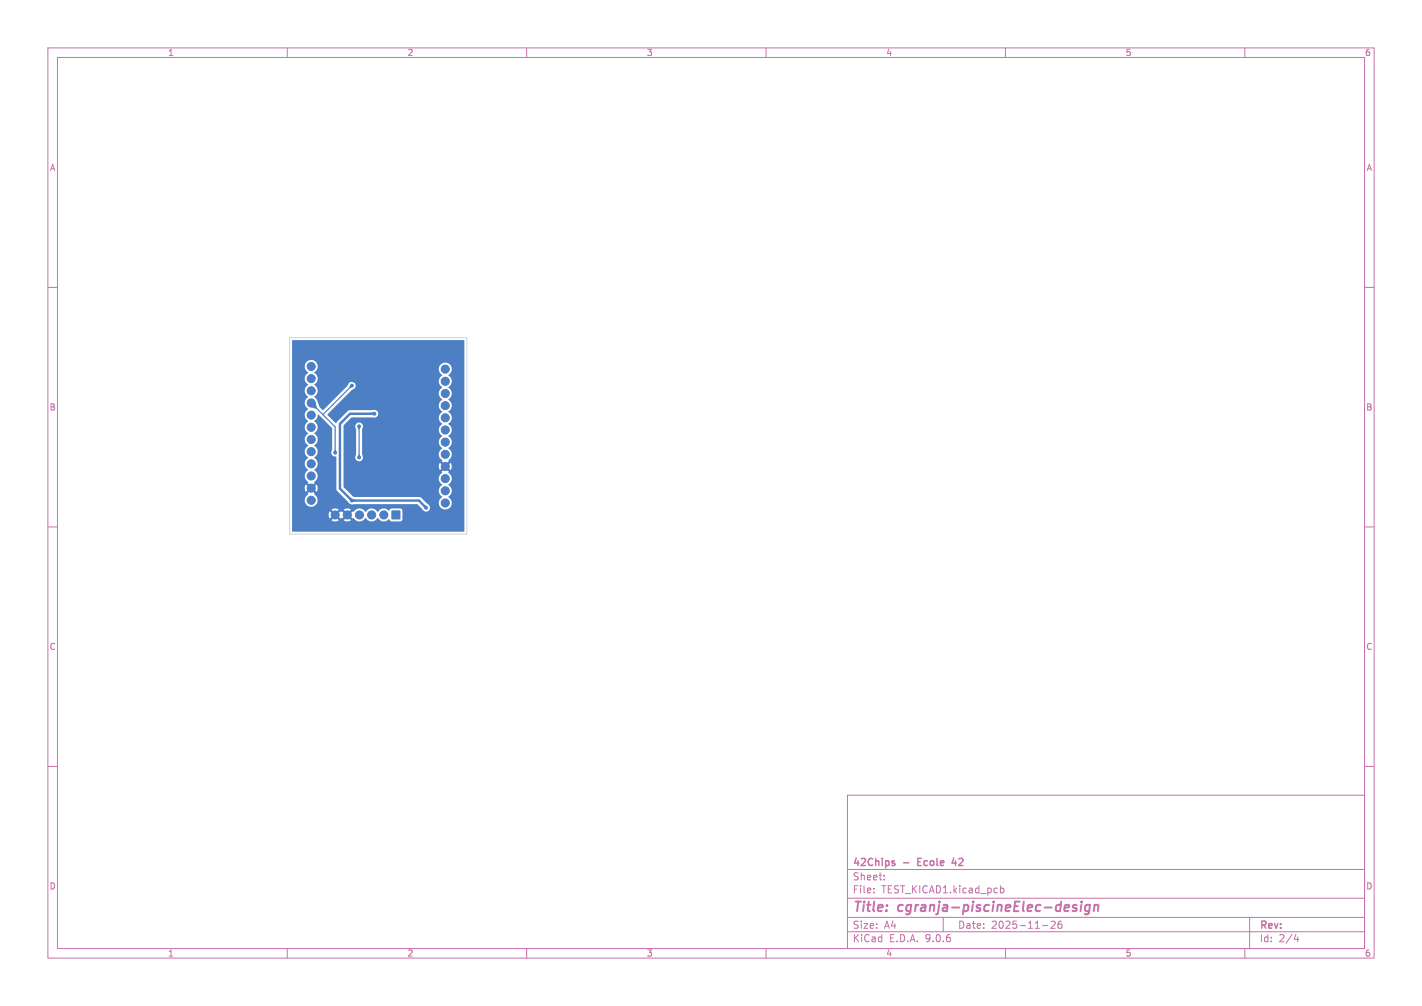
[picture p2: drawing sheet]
<svg xmlns="http://www.w3.org/2000/svg" width="297mm" height="210mm" viewBox="0 0 297 210" stroke-linecap="round" stroke-linejoin="round" font-family="sans-serif">
<defs><g id="words">
<g font-size="2.8" fill="#c872ab">
<text x="178" y="190.9">Title:</text>
<text x="187.7" y="190.9">cgranja-piscineElec-design</text>
</g>
<g font-size="2.1" fill="#c872ab">
<text x="178" y="184">Sheet:</text>
<text x="178" y="181.2">42Chips</text>
<text x="188.7" y="181.2">-</text>
<text x="192.3" y="181.2">Ecole</text>
<text x="200.2" y="181.2">42</text>
<text x="178" y="186.7">File:</text>
<text x="184.1" y="186.7">TEST_KICAD1.kicad_pcb</text>
<text x="178" y="196.9">KiCad</text>
<text x="178" y="194.1">Size:</text>
<text x="184.7" y="194.1">A4</text>
<text x="185.7" y="196.9">E.D.A.</text>
<text x="193.3" y="196.9">9.0.6</text>
<text x="200" y="194.1">Date:</text>
<text x="207" y="194.1">2025-11-26</text>
<text x="263" y="194.3">Rev:</text>
<text x="263" y="196.9">Id:</text>
<text x="267.1" y="196.9">2/4</text>
</g>
<g font-size="1.8" fill="#c872ab">
<text x="35" y="11.9">1</text>
<text x="85" y="11.9">2</text>
<text x="135" y="11.9">3</text>
<text x="185" y="11.9">4</text>
<text x="235" y="11.9">5</text>
<text x="285" y="11.9">6</text>
<text x="10.3" y="35.9">A</text>
<text x="285.4" y="35.9">A</text>
<text x="10.3" y="85.9">B</text>
<text x="285.3" y="85.9">B</text>
<text x="10.3" y="135.9">C</text>
<text x="285.3" y="135.9">C</text>
<text x="10.3" y="185.9">D</text>
<text x="285.3" y="185.9">D</text>
<text x="35" y="199.9">1</text>
<text x="85" y="199.9">2</text>
<text x="135" y="199.9">3</text>
<text x="185" y="199.9">4</text>
<text x="235" y="199.9">5</text>
<text x="285" y="199.9">6</text>
</g>
</g></defs>
<g fill="none" stroke="#c872ab" stroke-width=".21">
<path d="M10 10h277v190h-277zM12 12h273v186h-273zM60 10v2M110 10v2M160 10v2M210 10v2M260 10v2M10 60h2M285 60h2M10 110h2M285 110h2M10 160h2"/>
<path d="M177 166h108v32h-108zM285 160h2M60 198v2M110 198v2M160 198v2M177 194.5h108M177 191.5h108M177 187.5h108M177 181.5h108M182.5 186.3v.1M182.5 185.5v.1M184.7 183.6v.1"/>
<path d="M184.7 182.8v.1M197 191.5v3M209 184.9v1.5M209 185.5l.4-.1 .3 .3-.2 .6h-.5M210 198v2M217.7 193.2h1.2M220.3 192.4v.5l-.8 .9h.9M221.2 192.4a1.17 1.17 0 0 0-.1 1.3h.6l.1-.5-.3-.3h-.4l-.1 .3M260 198v2M261 191.5v6.5M270.7 195l-.4 1.1h.9M271 195.6v1"/>
</g>
<path d="M224.6 189.5l.3 .3-.2 .3M224.7 188.9l.2 .1M225.8 188.9l-.1 1.3M225.9 188.2v.2M227.6 189a.66 .66 0 0 0-.9 .3l-.1 .5 .1 .3h.8M227.7 188.9l-.2 1.6-.5 .4-.4-.1M228.6 189.1l.3-.2 .5 .1-.1 1.2M228.6 188.9l-.2 1.3" fill="none" stroke="#c872ab" stroke-width=".4"/>
<path d="M186.7 179.7l.1 .1M191.7 179.9h.5M192.4 179.2h-.7v1.5h.7M199.2 179.1l-.4 1.1h1M186.7 180.2l.2 .2-.2 .3" fill="none" stroke="#c872ab" stroke-width=".3"/>
<g fill="#4d7fc4" stroke="#4d7fc4" stroke-width=".21">
<path d="M81.9 106.7h1.6v1.7h-1.6z"/>
<circle cx="93" cy="77.1" r=".85"/>
<circle cx="93" cy="79.6" r=".85"/>
<circle cx="93" cy="82.1" r=".85"/>
<circle cx="93" cy="84.7" r=".85"/>
<circle cx="93" cy="87.2" r=".85"/>
<circle cx="93" cy="89.8" r=".85"/>
<circle cx="93" cy="92.3" r=".85"/>
<circle cx="93" cy="94.8" r=".85"/>
<circle cx="93" cy="97.4" r=".85"/>
<circle cx="93" cy="99.9" r=".85"/>
<circle cx="93" cy="102.5" r=".85"/>
<circle cx="93" cy="105" r=".85"/>
<circle cx="80.2" cy="107.5" r=".85"/>
<circle cx="77.6" cy="107.5" r=".85"/>
<circle cx="75.1" cy="107.5" r=".85"/>
<circle cx="72.5" cy="107.5" r=".85"/>
<circle cx="70" cy="107.5" r=".85"/>
<circle cx="65" cy="104.4" r=".85"/>
<circle cx="65" cy="101.9" r=".85"/>
<circle cx="65" cy="99.4" r=".85"/>
<circle cx="65" cy="96.8" r=".85"/>
<circle cx="65" cy="94.3" r=".85"/>
<circle cx="65" cy="91.7" r=".85"/>
<circle cx="65" cy="89.2" r=".85"/>
<circle cx="65" cy="86.7" r=".85"/>
<circle cx="65" cy="84.1" r=".85"/>
<circle cx="65" cy="81.6" r=".85"/>
<circle cx="65" cy="79" r=".85"/>
<circle cx="65" cy="76.5" r=".85"/>
<circle cx="74" cy="79.5" r=".3"/>
<circle cx="80.5" cy="92" r=".3"/>
<circle cx="73.5" cy="104.5" r=".3"/>
<circle cx="89" cy="106" r=".3"/>
<circle cx="78.2" cy="86.4" r=".3"/>
<circle cx="75" cy="95.5" r=".3"/>
<circle cx="75" cy="89" r=".3"/>
<circle cx="73.5" cy="80.5" r=".3"/>
<circle cx="70" cy="94.5" r=".3"/>
</g>
<path d="M78.2 86.4h-5.1l-2.1 2.1v13.5l2.5 2.5h14l1.5 1.5" fill="none" stroke="#4d7fc4" stroke-width=".5"/>
<path d="M65 84.1l5 5v5.4M73.5 80.5l-6.1 6.1M75 89v6.5" fill="none" stroke="#4d7fc4" stroke-width=".25"/>
<g fill="#4d7fc4">
<path d="M61 71.1h36v39.8h-36v-3.5h7.6l.3 .9 .6-.7 .4 .4-.7 .6a1.33 1.33 0 0 0 1.6 0l-.7-.6 .4-.4 .6 .7 .2-.2 .1 .2 .7-.7 .3 .4-.6 .6a1.33 1.33 0 0 0 1.5 0l-.6-.6 .3-.4 .7 .7 .2-.1a1.43 1.43 0 0 0 2.5-.1 1.48 1.48 0 0 0 2.5 0 1.52 1.52 0 0 0 2.4 .3l.5 .5 1.9-.1 .4-.4-.1-1.9-.2-.3h-2.1l-.4 .4a1.58 1.58 0 0 0-2.4 .3 1.48 1.48 0 0 0-2.6 0 1.48 1.48 0 0 0-2.5 0l-.1-.2-.7 .7-.3-.4 .5-.7a1.34 1.34 0 0 0-1.4 .1l.6 .6-.3 .4-.7-.7-.1 .2-.2-.2-.6 .7-.4-.4 .7-.6a1.33 1.33 0 0 0-1.6 0l.7 .6-.4 .4-.6-.7-.3 .7h-7.6v-31h2.6a1.7 1.7 0 0 0 .8 1.4 1.48 1.48 0 0 0 0 2.5 1.48 1.48 0 0 0 0 2.6 1.48 1.48 0 0 0 0 2.5 1.48 1.48 0 0 0 0 2.5 1.48 1.48 0 0 0 0 2.6 1.48 1.48 0 0 0 0 2.5 1.48 1.48 0 0 0 0 2.6 1.48 1.48 0 0 0 0 2.5 1.48 1.48 0 0 0 0 2.5l-.2 .2 .7 .6-.4 .4-.7-.6a1.34 1.34 0 0 0 .1 1.5l.6-.7 .4 .4-.7 .6 .1 .2a1.38 1.38 0 0 0-.2 2.1 1.38 1.38 0 0 0 2.1-.1 1.38 1.38 0 0 0-.6-2l.2-.2-.7-.6 .4-.4 .7 .6a1.34 1.34 0 0 0-.1-1.5l-.6 .7-.4-.4 .7-.6-.2-.1a1.6 1.6 0 0 0 .3-2.4l-.3-.1a1.6 1.6 0 0 0 .3-2.4l-.3-.2a1.6 1.6 0 0 0 .3-2.4l-.3-.1a1.6 1.6 0 0 0 .3-2.4l-.3-.2a1.6 1.6 0 0 0 .3-2.3l-.3-.2 .1-.2a1.7 1.7 0 0 0 .7-1.3l3 2.9v4.4l-.2 .5a.86 .86 0 0 0 1 1l.1 6.9 2.8 3 14 .1 1.3 1.2a.81 .81 0 0 0 1.2 0 .81 .81 0 0 0-.2-1.2l-1.4-1.4-.4-.2h-13.8l-2-2v-12.6h2.4l.2 .6v5.1l-.2 .4a.8 .8 0 0 0 .8 1.1 .8 .8 0 0 0 .8-1l-.2-.5v-5.1l.2-.5a.8 .8 0 0 0-.7-1 .8 .8 0 0 0-.9 .9h-2.4v-.2l1.7-1.8 4.6 .1a.8 .8 0 0 0 .9-.8 .8 .8 0 0 0-.9-.8l-5.2 .1-2.7 2.7-1.8-1.8v-.1l5-5.1 .5-.2a.8 .8 0 0 0 .2-1.3 .8 .8 0 0 0-1.3 .2l-.2 .5-5.1 5h-.1a2.45 2.45 0 0 1-1.1-1.8l-.3-.6-.4-.3a1.6 1.6 0 0 0 .3-2.4l-.3-.1a1.6 1.6 0 0 0 .3-2.4l-.2-.3 .6-.7h25.3l.2 .8 .6 .5a1.48 1.48 0 0 0 0 2.6 1.48 1.48 0 0 0 0 2.5 1.48 1.48 0 0 0 0 2.6 1.48 1.48 0 0 0 0 2.5 1.48 1.48 0 0 0 0 2.5 1.48 1.48 0 0 0 0 2.6 1.48 1.48 0 0 0 0 2.5l-.2 .2 .7 .6-.4 .4-.7-.6a1.34 1.34 0 0 0 .1 1.4l.6-.6 .4 .4-.7 .6 .1 .2a1.43 1.43 0 0 0 .1 2.5 1.48 1.48 0 0 0 0 2.5 1.39 1.39 0 0 0-.5 2.2 1.39 1.39 0 0 0 2.2-.1 1.39 1.39 0 0 0-.5-2.1 1.48 1.48 0 0 0 0-2.5 1.48 1.48 0 0 0 0-2.6l.2-.1-.7-.6 .4-.4 .7 .6a1.34 1.34 0 0 0-.1-1.5l-.6 .7-.4-.4 .7-.6-.2-.1a1.6 1.6 0 0 0 .3-2.4l-.3-.2a1.6 1.6 0 0 0 .3-2.3l-.3-.2a1.6 1.6 0 0 0 .3-2.4l-.3-.1a1.6 1.6 0 0 0 .3-2.4l-.3-.2a1.6 1.6 0 0 0 .3-2.4l-.3-.1a1.6 1.6 0 0 0 .3-2.4l-.3-.2a1.6 1.6 0 0 0 .3-2.3l-.3-.2a1.6 1.6 0 0 0 .3-2.4 1.35 1.35 0 0 0-2.3 1h-25.3v-.2a1.35 1.35 0 0 0-1.1-1.6 1.35 1.35 0 0 0-1.6 1.2h-2.6z"/>
<path d="M72.9 104.2l.4-.3 .4 .4-.4 .4z"/>
<path d="M88.4 105.7l.4-.3 .4 .4-.4 .4z"/>
<path d="M73.6 104.2l.5 .1v.4l-.5 .1z"/>
<path d="M77.6 86.1h.5v.6l-.5-.1z"/>
<path d="M74.9 94.9h.2l.2 .5h-.6z"/>
<path d="M74.7 89.1h.6l-.2 .5h-.2z"/>
<path d="M65 84.1l.8-.1 .5 1.2-.2 .2-1.3-.4z"/>
<path d="M73.2 80.3l.5 .4-.5 .3-.2-.2z"/>
<path d="M69.9 93.9h.2l.2 .5h-.6z"/>
</g>
<path d="M60.5 70.5h37v41h-37z" fill="none" stroke="#d0d2cd" stroke-width=".21"/>
<use href="#words"/>
</svg>
